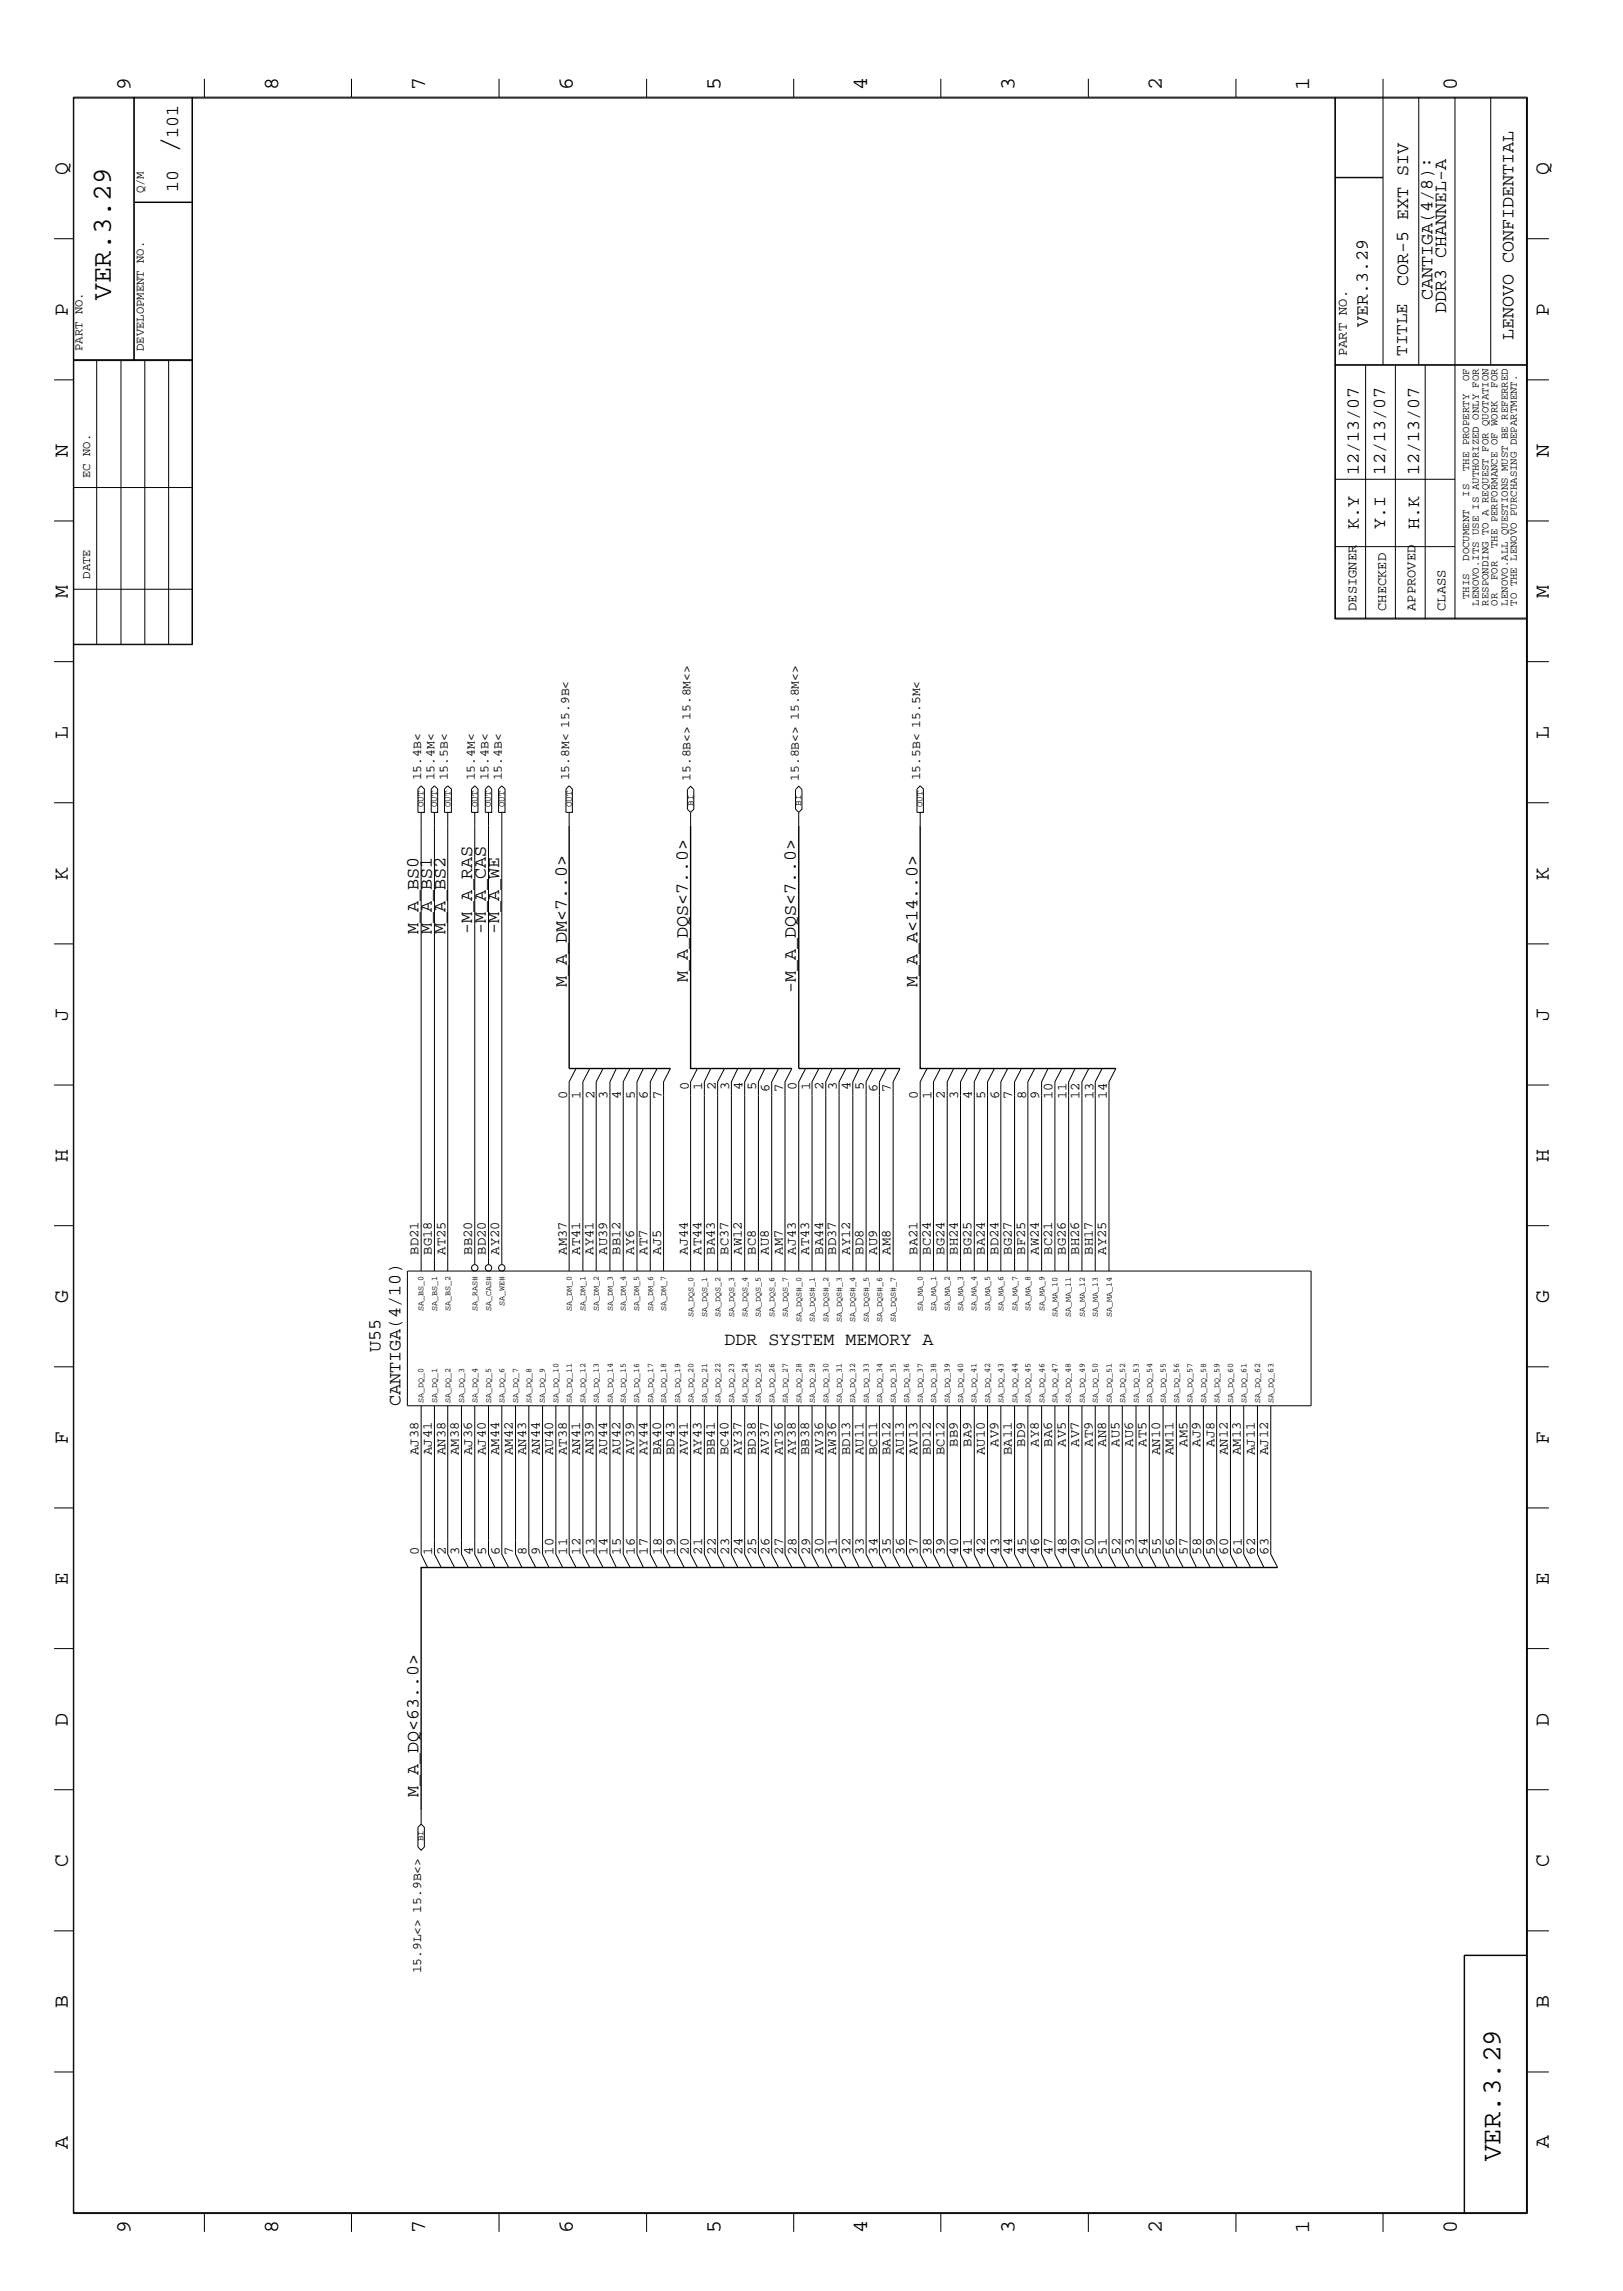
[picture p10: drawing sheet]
<svg xmlns="http://www.w3.org/2000/svg" width="300mm" height="423mm" viewBox="0 0 300 423" stroke-linecap="round" stroke-linejoin="round" font-family="sans-serif">
<defs><g id="words">
<text font-size="5.2" x="32.9" y="28.4" transform="rotate(-90 32.9 28.4)">/</text>
<g font-size="5.1">
<text x="20.5" y="55.4" transform="rotate(-90 20.5 55.4)">VER.3.29</text>
<text x="277.2" y="399.4" transform="rotate(-90 277.2 399.4)">VER.3.29</text>
</g>
<g font-size="4">
<text x="24.1" y="16.7" transform="rotate(-90 24.1 16.7)">9</text>
<text x="51.4" y="16.7" transform="rotate(-90 51.4 16.7)">8</text>
<text x="78.6" y="16.7" transform="rotate(-90 78.6 16.7)">7</text>
<text x="105.8" y="16.7" transform="rotate(-90 105.8 16.7)">6</text>
<text x="133.1" y="16.7" transform="rotate(-90 133.1 16.7)">5</text>
<text x="160.2" y="16.7" transform="rotate(-90 160.2 16.7)">4</text>
<text x="187.5" y="16.7" transform="rotate(-90 187.5 16.7)">3</text>
<text x="214.6" y="16.7" transform="rotate(-90 214.6 16.7)">2</text>
<text x="241.9" y="16.7" transform="rotate(-90 241.9 16.7)">1</text>
<text x="269.2" y="16.7" transform="rotate(-90 269.2 16.7)">0</text>
<text x="12.5" y="32.3" transform="rotate(-90 12.5 32.3)">Q</text>
<text x="286.2" y="32.3" transform="rotate(-90 286.2 32.3)">Q</text>
<text x="12.5" y="58.3" transform="rotate(-90 12.5 58.3)">P</text>
<text x="286.2" y="58.3" transform="rotate(-90 286.2 58.3)">P</text>
<text x="12.5" y="84.4" transform="rotate(-90 12.5 84.4)">N</text>
<text x="286.2" y="84.4" transform="rotate(-90 286.2 84.4)">N</text>
<text x="12.5" y="110.5" transform="rotate(-90 12.5 110.5)">M</text>
<text x="286.2" y="110.5" transform="rotate(-90 286.2 110.5)">M</text>
<text x="12.5" y="136.5" transform="rotate(-90 12.5 136.5)">L</text>
<text x="286.2" y="136.5" transform="rotate(-90 286.2 136.5)">L</text>
<text x="12.5" y="162.6" transform="rotate(-90 12.5 162.6)">K</text>
<text x="286.2" y="162.6" transform="rotate(-90 286.2 162.6)">K</text>
<text x="12.5" y="188.6" transform="rotate(-90 12.5 188.6)">J</text>
<text x="286.2" y="188.6" transform="rotate(-90 286.2 188.6)">J</text>
<text x="12.5" y="214.7" transform="rotate(-90 12.5 214.7)">H</text>
<text x="286.2" y="214.7" transform="rotate(-90 286.2 214.7)">H</text>
<text x="12.5" y="240.7" transform="rotate(-90 12.5 240.7)">G</text>
<text x="286.2" y="240.7" transform="rotate(-90 286.2 240.7)">G</text>
<text x="12.5" y="266.8" transform="rotate(-90 12.5 266.8)">F</text>
<text x="286.2" y="266.8" transform="rotate(-90 286.2 266.8)">F</text>
<text x="12.5" y="292.9" transform="rotate(-90 12.5 292.9)">E</text>
<text x="286.2" y="292.9" transform="rotate(-90 286.2 292.9)">E</text>
<text x="12.5" y="318.9" transform="rotate(-90 12.5 318.9)">D</text>
<text x="286.2" y="318.9" transform="rotate(-90 286.2 318.9)">D</text>
<text x="12.5" y="344.9" transform="rotate(-90 12.5 344.9)">C</text>
<text x="286.2" y="344.9" transform="rotate(-90 286.2 344.9)">C</text>
<text x="12.5" y="371" transform="rotate(-90 12.5 371)">B</text>
<text x="286.2" y="371" transform="rotate(-90 286.2 371)">B</text>
<text x="12.5" y="397" transform="rotate(-90 12.5 397)">A</text>
<text x="286.2" y="397" transform="rotate(-90 286.2 397)">A</text>
<text x="24.1" y="412.7" transform="rotate(-90 24.1 412.7)">9</text>
<text x="51.4" y="412.7" transform="rotate(-90 51.4 412.7)">8</text>
<text x="78.6" y="412.7" transform="rotate(-90 78.6 412.7)">7</text>
<text x="105.8" y="412.7" transform="rotate(-90 105.8 412.7)">6</text>
<text x="133.1" y="412.7" transform="rotate(-90 133.1 412.7)">5</text>
<text x="160.2" y="412.7" transform="rotate(-90 160.2 412.7)">4</text>
<text x="187.5" y="412.7" transform="rotate(-90 187.5 412.7)">3</text>
<text x="214.6" y="412.7" transform="rotate(-90 214.6 412.7)">2</text>
<text x="241.9" y="412.7" transform="rotate(-90 241.9 412.7)">1</text>
<text x="269.2" y="412.7" transform="rotate(-90 269.2 412.7)">0</text>
</g>
<g font-size="3.4">
<text x="32.9" y="25.5" transform="rotate(-90 32.9 25.5)">101</text>
<text x="32.9" y="35.5" transform="rotate(-90 32.9 35.5)">10</text>
<text x="260.2" y="52.9" transform="rotate(-90 260.2 52.9)">COR-5 EXT SIV</text>
<text x="264.7" y="55.4" transform="rotate(-90 264.7 55.4)">CANTIGA(4/8):</text>
<text x="267.2" y="57.9" transform="rotate(-90 267.2 57.9)">DDR3 CHANNEL-A</text>
<text x="252.7" y="60.4" transform="rotate(-90 252.7 60.4)">VER.3.29</text>
<text x="279.7" y="62.8" transform="rotate(-90 279.7 62.8)">LENOVO CONFIDENTIAL</text>
<text x="251" y="87.8" transform="rotate(-90 251 87.8)">12/13/07</text>
<text x="255.9" y="87.8" transform="rotate(-90 255.9 87.8)">12/13/07</text>
<text x="262.2" y="87.8" transform="rotate(-90 262.2 87.8)">12/13/07</text>
<text x="251" y="97.8" transform="rotate(-90 251 97.8)">K.Y</text>
<text x="255.9" y="97.8" transform="rotate(-90 255.9 97.8)">Y.I</text>
<text x="262.2" y="97.8" transform="rotate(-90 262.2 97.8)">H.K</text>
<text x="77.3" y="172.6" transform="rotate(-90 77.3 172.6)">M_A_BS0</text>
<text x="79.8" y="172.6" transform="rotate(-90 79.8 172.6)">M_A_BS1</text>
<text x="82.3" y="172.6" transform="rotate(-90 82.3 172.6)">M_A_BS2</text>
<text x="87.2" y="172.6" transform="rotate(-90 87.2 172.6)">-M_A_RAS</text>
<text x="89.7" y="172.6" transform="rotate(-90 89.7 172.6)">-M_A_CAS</text>
<text x="92.2" y="172.6" transform="rotate(-90 92.2 172.6)">-M_A_WE</text>
<text x="104.7" y="182.5" transform="rotate(-90 104.7 182.5)">M_A_DM&lt;7..0&gt;</text>
<text x="127.1" y="181.5" transform="rotate(-90 127.1 181.5)">M_A_DQS&lt;7..0&gt;</text>
<text x="147.1" y="183.6" transform="rotate(-90 147.1 183.6)">-M_A_DQS&lt;7..0&gt;</text>
<text x="169.5" y="182.5" transform="rotate(-90 169.5 182.5)">M_A_A&lt;14..0&gt;</text>
<text x="70.3" y="249.8" transform="rotate(-90 70.3 249.8)">U55</text>
<text x="133.9" y="248.6">DDR SYSTEM MEMORY A</text>
<text x="74" y="259.8" transform="rotate(-90 74 259.8)">CANTIGA(4/10)</text>
<text x="77.3" y="332.1" transform="rotate(-90 77.3 332.1)">M_A_DQ&lt;63..0&gt;</text>
</g>
<text font-size="3.2" x="260" y="65.8" transform="rotate(-90 260 65.8)">TITLE</text>
<g font-size="2.5">
<text x="248.8" y="65.8" transform="rotate(-90 248.8 65.8)">PART NO.</text>
<text x="250.6" y="112.9" transform="rotate(-90 250.6 112.9)">DESIGNER</text>
<text x="256.1" y="112.9" transform="rotate(-90 256.1 112.9)">CHECKED</text>
<text x="261.5" y="112.9" transform="rotate(-90 261.5 112.9)">APPROVED</text>
<text x="267" y="112.9" transform="rotate(-90 267 112.9)">CLASS</text>
<text x="104.8" y="203" transform="rotate(-90 104.8 203)">0</text>
<text x="107.3" y="203" transform="rotate(-90 107.3 203)">1</text>
<text x="109.8" y="203" transform="rotate(-90 109.8 203)">2</text>
<text x="112.3" y="203" transform="rotate(-90 112.3 203)">3</text>
<text x="114.7" y="203" transform="rotate(-90 114.7 203)">4</text>
<text x="117.3" y="203" transform="rotate(-90 117.3 203)">5</text>
<text x="119.7" y="203" transform="rotate(-90 119.7 203)">6</text>
<text x="122.3" y="203" transform="rotate(-90 122.3 203)">7</text>
<text x="127.3" y="201.3" transform="rotate(-90 127.3 201.3)">0</text>
<text x="129.7" y="201.3" transform="rotate(-90 129.7 201.3)">1</text>
<text x="132.2" y="201.3" transform="rotate(-90 132.2 201.3)">2</text>
<text x="134.7" y="201.3" transform="rotate(-90 134.7 201.3)">3</text>
<text x="137.2" y="201.3" transform="rotate(-90 137.2 201.3)">4</text>
<text x="139.7" y="201.3" transform="rotate(-90 139.7 201.3)">5</text>
<text x="142.2" y="201.8" transform="rotate(-90 142.2 201.8)">6</text>
<text x="144.7" y="201.8" transform="rotate(-90 144.7 201.8)">7</text>
<text x="147.2" y="201.3" transform="rotate(-90 147.2 201.3)">0</text>
<text x="149.7" y="201.3" transform="rotate(-90 149.7 201.3)">1</text>
<text x="152.1" y="201.3" transform="rotate(-90 152.1 201.3)">2</text>
<text x="154.6" y="201.3" transform="rotate(-90 154.6 201.3)">3</text>
<text x="157.1" y="201.3" transform="rotate(-90 157.1 201.3)">4</text>
<text x="159.6" y="201.3" transform="rotate(-90 159.6 201.3)">5</text>
<text x="162.1" y="201.8" transform="rotate(-90 162.1 201.8)">6</text>
<text x="164.6" y="201.8" transform="rotate(-90 164.6 201.8)">7</text>
<text x="169.6" y="203" transform="rotate(-90 169.6 203)">0</text>
<text x="172.1" y="203" transform="rotate(-90 172.1 203)">1</text>
<text x="174.6" y="203" transform="rotate(-90 174.6 203)">2</text>
<text x="177" y="203" transform="rotate(-90 177 203)">3</text>
<text x="179.6" y="203" transform="rotate(-90 179.6 203)">4</text>
<text x="182" y="203" transform="rotate(-90 182 203)">5</text>
<text x="184.6" y="203" transform="rotate(-90 184.6 203)">6</text>
<text x="187" y="203" transform="rotate(-90 187 203)">7</text>
<text x="189.6" y="203" transform="rotate(-90 189.6 203)">8</text>
<text x="192" y="203" transform="rotate(-90 192 203)">9</text>
<text x="194.5" y="203" transform="rotate(-90 194.5 203)">10</text>
<text x="197" y="203" transform="rotate(-90 197 203)">11</text>
<text x="199.5" y="203" transform="rotate(-90 199.5 203)">12</text>
<text x="202" y="203" transform="rotate(-90 202 203)">13</text>
<text x="204.5" y="203" transform="rotate(-90 204.5 203)">14</text>
<text x="77.3" y="231.8" transform="rotate(-90 77.3 231.8)">BD21</text>
<text x="79.8" y="231.8" transform="rotate(-90 79.8 231.8)">BG18</text>
<text x="82.3" y="231.8" transform="rotate(-90 82.3 231.8)">AT25</text>
<text x="87.2" y="231.8" transform="rotate(-90 87.2 231.8)">BB20</text>
<text x="89.7" y="231.8" transform="rotate(-90 89.7 231.8)">BD20</text>
<text x="92.2" y="231.8" transform="rotate(-90 92.2 231.8)">AY20</text>
<text x="104.7" y="231.8" transform="rotate(-90 104.7 231.8)">AM37</text>
<text x="107.2" y="231.8" transform="rotate(-90 107.2 231.8)">AT41</text>
<text x="109.6" y="231.8" transform="rotate(-90 109.6 231.8)">AY41</text>
<text x="112.2" y="231.8" transform="rotate(-90 112.2 231.8)">AU39</text>
<text x="114.6" y="231.8" transform="rotate(-90 114.6 231.8)">BB12</text>
<text x="117.2" y="231.8" transform="rotate(-90 117.2 231.8)">AY6</text>
<text x="119.6" y="231.8" transform="rotate(-90 119.6 231.8)">AT7</text>
<text x="122.2" y="231.8" transform="rotate(-90 122.2 231.8)">AJ5</text>
<text x="127.1" y="231.8" transform="rotate(-90 127.1 231.8)">AJ44</text>
<text x="129.6" y="231.8" transform="rotate(-90 129.6 231.8)">AT44</text>
<text x="132.1" y="231.8" transform="rotate(-90 132.1 231.8)">BA43</text>
<text x="134.6" y="231.8" transform="rotate(-90 134.6 231.8)">BC37</text>
<text x="137.1" y="231.8" transform="rotate(-90 137.1 231.8)">AW12</text>
<text x="139.6" y="231.8" transform="rotate(-90 139.6 231.8)">BC8</text>
<text x="142.1" y="231.8" transform="rotate(-90 142.1 231.8)">AU8</text>
<text x="144.6" y="231.8" transform="rotate(-90 144.6 231.8)">AM7</text>
<text x="147.1" y="231.8" transform="rotate(-90 147.1 231.8)">AJ43</text>
<text x="149.5" y="231.8" transform="rotate(-90 149.5 231.8)">AT43</text>
<text x="152.1" y="231.8" transform="rotate(-90 152.1 231.8)">BA44</text>
<text x="154.5" y="231.8" transform="rotate(-90 154.5 231.8)">BD37</text>
<text x="157.1" y="231.8" transform="rotate(-90 157.1 231.8)">AY12</text>
<text x="159.5" y="231.8" transform="rotate(-90 159.5 231.8)">BD8</text>
<text x="162.1" y="231.8" transform="rotate(-90 162.1 231.8)">AU9</text>
<text x="164.5" y="231.8" transform="rotate(-90 164.5 231.8)">AM8</text>
<text x="169.5" y="231.8" transform="rotate(-90 169.5 231.8)">BA21</text>
<text x="172" y="231.8" transform="rotate(-90 172 231.8)">BC24</text>
<text x="174.5" y="231.8" transform="rotate(-90 174.5 231.8)">BG24</text>
<text x="177" y="231.8" transform="rotate(-90 177 231.8)">BH24</text>
<text x="179.5" y="231.8" transform="rotate(-90 179.5 231.8)">BG25</text>
<text x="181.9" y="231.8" transform="rotate(-90 181.9 231.8)">BA24</text>
<text x="184.5" y="231.8" transform="rotate(-90 184.5 231.8)">BD24</text>
<text x="186.9" y="231.8" transform="rotate(-90 186.9 231.8)">BG27</text>
<text x="189.4" y="231.8" transform="rotate(-90 189.4 231.8)">BF25</text>
<text x="191.9" y="231.8" transform="rotate(-90 191.9 231.8)">AW24</text>
<text x="194.4" y="231.8" transform="rotate(-90 194.4 231.8)">BC21</text>
<text x="196.9" y="231.8" transform="rotate(-90 196.9 231.8)">BG26</text>
<text x="199.4" y="231.8" transform="rotate(-90 199.4 231.8)">BH26</text>
<text x="201.9" y="231.8" transform="rotate(-90 201.9 231.8)">BH17</text>
<text x="204.4" y="231.8" transform="rotate(-90 204.4 231.8)">AY25</text>
<text x="77.3" y="268.8" transform="rotate(-90 77.3 268.8)">AJ38</text>
<text x="79.8" y="268.8" transform="rotate(-90 79.8 268.8)">AJ41</text>
<text x="82.3" y="268.8" transform="rotate(-90 82.3 268.8)">AN38</text>
<text x="84.8" y="268.8" transform="rotate(-90 84.8 268.8)">AM38</text>
<text x="87.2" y="268.8" transform="rotate(-90 87.2 268.8)">AJ36</text>
<text x="89.7" y="268.8" transform="rotate(-90 89.7 268.8)">AJ40</text>
<text x="92.2" y="268.8" transform="rotate(-90 92.2 268.8)">AM44</text>
<text x="94.7" y="268.8" transform="rotate(-90 94.7 268.8)">AM42</text>
<text x="97.2" y="268.8" transform="rotate(-90 97.2 268.8)">AN43</text>
<text x="99.7" y="268.8" transform="rotate(-90 99.7 268.8)">AN44</text>
<text x="102.2" y="268.8" transform="rotate(-90 102.2 268.8)">AU40</text>
<text x="104.7" y="268.8" transform="rotate(-90 104.7 268.8)">AT38</text>
<text x="107.2" y="268.8" transform="rotate(-90 107.2 268.8)">AN41</text>
<text x="109.6" y="268.8" transform="rotate(-90 109.6 268.8)">AN39</text>
<text x="112.2" y="268.8" transform="rotate(-90 112.2 268.8)">AU44</text>
<text x="114.6" y="268.8" transform="rotate(-90 114.6 268.8)">AU42</text>
<text x="117.2" y="268.8" transform="rotate(-90 117.2 268.8)">AV39</text>
<text x="119.6" y="268.8" transform="rotate(-90 119.6 268.8)">AY44</text>
<text x="122.2" y="268.8" transform="rotate(-90 122.2 268.8)">BA40</text>
<text x="124.6" y="268.8" transform="rotate(-90 124.6 268.8)">BD43</text>
<text x="127.1" y="268.8" transform="rotate(-90 127.1 268.8)">AV41</text>
<text x="129.6" y="268.8" transform="rotate(-90 129.6 268.8)">AY43</text>
<text x="132.1" y="268.8" transform="rotate(-90 132.1 268.8)">BB41</text>
<text x="134.6" y="268.8" transform="rotate(-90 134.6 268.8)">BC40</text>
<text x="137.1" y="268.8" transform="rotate(-90 137.1 268.8)">AY37</text>
<text x="139.6" y="268.8" transform="rotate(-90 139.6 268.8)">BD38</text>
<text x="142.1" y="268.8" transform="rotate(-90 142.1 268.8)">AV37</text>
<text x="144.6" y="268.8" transform="rotate(-90 144.6 268.8)">AT36</text>
<text x="147.1" y="268.8" transform="rotate(-90 147.1 268.8)">AY38</text>
<text x="149.5" y="268.8" transform="rotate(-90 149.5 268.8)">BB38</text>
<text x="152.1" y="268.8" transform="rotate(-90 152.1 268.8)">AV36</text>
<text x="154.5" y="268.8" transform="rotate(-90 154.5 268.8)">AW36</text>
<text x="157.1" y="268.8" transform="rotate(-90 157.1 268.8)">BD13</text>
<text x="159.5" y="268.8" transform="rotate(-90 159.5 268.8)">AU11</text>
<text x="162.1" y="268.8" transform="rotate(-90 162.1 268.8)">BC11</text>
<text x="164.5" y="268.8" transform="rotate(-90 164.5 268.8)">BA12</text>
<text x="167" y="268.8" transform="rotate(-90 167 268.8)">AU13</text>
<text x="169.5" y="268.8" transform="rotate(-90 169.5 268.8)">AV13</text>
<text x="172" y="268.8" transform="rotate(-90 172 268.8)">BD12</text>
<text x="174.5" y="268.8" transform="rotate(-90 174.5 268.8)">BC12</text>
<text x="177" y="267.3" transform="rotate(-90 177 267.3)">BB9</text>
<text x="179.5" y="267.3" transform="rotate(-90 179.5 267.3)">BA9</text>
<text x="181.9" y="268.8" transform="rotate(-90 181.9 268.8)">AU10</text>
<text x="184.5" y="267.3" transform="rotate(-90 184.5 267.3)">AV9</text>
<text x="186.9" y="268.8" transform="rotate(-90 186.9 268.8)">BA11</text>
<text x="189.4" y="267.3" transform="rotate(-90 189.4 267.3)">BD9</text>
<text x="191.9" y="267.3" transform="rotate(-90 191.9 267.3)">AY8</text>
<text x="194.4" y="267.3" transform="rotate(-90 194.4 267.3)">BA6</text>
<text x="196.9" y="267.3" transform="rotate(-90 196.9 267.3)">AV5</text>
<text x="199.4" y="267.3" transform="rotate(-90 199.4 267.3)">AV7</text>
<text x="201.9" y="267.3" transform="rotate(-90 201.9 267.3)">AT9</text>
<text x="204.4" y="267.3" transform="rotate(-90 204.4 267.3)">AN8</text>
<text x="206.8" y="267.3" transform="rotate(-90 206.8 267.3)">AU5</text>
<text x="209.4" y="267.3" transform="rotate(-90 209.4 267.3)">AU6</text>
<text x="211.8" y="267.3" transform="rotate(-90 211.8 267.3)">AT5</text>
<text x="214.4" y="268.8" transform="rotate(-90 214.4 268.8)">AN10</text>
<text x="216.8" y="268.8" transform="rotate(-90 216.8 268.8)">AM11</text>
<text x="219.4" y="267.3" transform="rotate(-90 219.4 267.3)">AM5</text>
<text x="221.8" y="267.3" transform="rotate(-90 221.8 267.3)">AJ9</text>
<text x="224.4" y="267.3" transform="rotate(-90 224.4 267.3)">AJ8</text>
<text x="226.8" y="268.8" transform="rotate(-90 226.8 268.8)">AN12</text>
<text x="229.3" y="268.8" transform="rotate(-90 229.3 268.8)">AM13</text>
<text x="231.8" y="268.8" transform="rotate(-90 231.8 268.8)">AJ11</text>
<text x="234.3" y="268.8" transform="rotate(-90 234.3 268.8)">AJ12</text>
<text x="77.4" y="287.3" transform="rotate(-90 77.4 287.3)">0</text>
<text x="79.8" y="287.3" transform="rotate(-90 79.8 287.3)">1</text>
<text x="82.4" y="287.3" transform="rotate(-90 82.4 287.3)">2</text>
<text x="84.8" y="287.3" transform="rotate(-90 84.8 287.3)">3</text>
<text x="87.4" y="287.3" transform="rotate(-90 87.4 287.3)">4</text>
<text x="89.8" y="287.3" transform="rotate(-90 89.8 287.3)">5</text>
<text x="92.4" y="287.3" transform="rotate(-90 92.4 287.3)">6</text>
<text x="94.8" y="287.3" transform="rotate(-90 94.8 287.3)">7</text>
<text x="97.3" y="287.3" transform="rotate(-90 97.3 287.3)">8</text>
<text x="99.8" y="287.3" transform="rotate(-90 99.8 287.3)">9</text>
<text x="102.3" y="287.3" transform="rotate(-90 102.3 287.3)">10</text>
<text x="104.8" y="287.3" transform="rotate(-90 104.8 287.3)">11</text>
<text x="107.3" y="287.3" transform="rotate(-90 107.3 287.3)">12</text>
<text x="109.8" y="287.3" transform="rotate(-90 109.8 287.3)">13</text>
<text x="112.3" y="287.3" transform="rotate(-90 112.3 287.3)">14</text>
<text x="114.7" y="287.3" transform="rotate(-90 114.7 287.3)">15</text>
<text x="117.3" y="287.3" transform="rotate(-90 117.3 287.3)">16</text>
<text x="119.7" y="287.3" transform="rotate(-90 119.7 287.3)">17</text>
<text x="122.3" y="287.3" transform="rotate(-90 122.3 287.3)">18</text>
<text x="124.7" y="287.3" transform="rotate(-90 124.7 287.3)">19</text>
<text x="127.3" y="287.3" transform="rotate(-90 127.3 287.3)">20</text>
<text x="129.7" y="287.3" transform="rotate(-90 129.7 287.3)">21</text>
<text x="132.2" y="287.3" transform="rotate(-90 132.2 287.3)">22</text>
<text x="134.7" y="287.3" transform="rotate(-90 134.7 287.3)">23</text>
<text x="137.2" y="287.3" transform="rotate(-90 137.2 287.3)">24</text>
<text x="139.7" y="287.3" transform="rotate(-90 139.7 287.3)">25</text>
<text x="142.2" y="287.3" transform="rotate(-90 142.2 287.3)">26</text>
<text x="144.7" y="287.3" transform="rotate(-90 144.7 287.3)">27</text>
<text x="147.2" y="287.3" transform="rotate(-90 147.2 287.3)">28</text>
<text x="149.7" y="287.3" transform="rotate(-90 149.7 287.3)">29</text>
<text x="152.1" y="287.3" transform="rotate(-90 152.1 287.3)">30</text>
<text x="154.6" y="287.3" transform="rotate(-90 154.6 287.3)">31</text>
<text x="157.1" y="287.3" transform="rotate(-90 157.1 287.3)">32</text>
<text x="159.6" y="287.3" transform="rotate(-90 159.6 287.3)">33</text>
<text x="162.1" y="287.3" transform="rotate(-90 162.1 287.3)">34</text>
<text x="164.6" y="287.3" transform="rotate(-90 164.6 287.3)">35</text>
<text x="167.1" y="287.3" transform="rotate(-90 167.1 287.3)">36</text>
<text x="169.6" y="287.3" transform="rotate(-90 169.6 287.3)">37</text>
<text x="172.1" y="287.3" transform="rotate(-90 172.1 287.3)">38</text>
<text x="174.6" y="287.3" transform="rotate(-90 174.6 287.3)">39</text>
<text x="177" y="287.3" transform="rotate(-90 177 287.3)">40</text>
<text x="179.6" y="287.3" transform="rotate(-90 179.6 287.3)">41</text>
<text x="182" y="287.3" transform="rotate(-90 182 287.3)">42</text>
<text x="184.6" y="287.3" transform="rotate(-90 184.6 287.3)">43</text>
<text x="187" y="287.3" transform="rotate(-90 187 287.3)">44</text>
<text x="189.6" y="287.3" transform="rotate(-90 189.6 287.3)">45</text>
<text x="192" y="287.3" transform="rotate(-90 192 287.3)">46</text>
<text x="194.5" y="287.3" transform="rotate(-90 194.5 287.3)">47</text>
<text x="197" y="287.3" transform="rotate(-90 197 287.3)">48</text>
<text x="199.5" y="287.3" transform="rotate(-90 199.5 287.3)">49</text>
<text x="202" y="287.3" transform="rotate(-90 202 287.3)">50</text>
<text x="204.5" y="287.3" transform="rotate(-90 204.5 287.3)">51</text>
<text x="207" y="287.3" transform="rotate(-90 207 287.3)">52</text>
<text x="209.5" y="287.3" transform="rotate(-90 209.5 287.3)">53</text>
<text x="212" y="287.3" transform="rotate(-90 212 287.3)">54</text>
<text x="214.5" y="287.3" transform="rotate(-90 214.5 287.3)">55</text>
<text x="216.9" y="287.3" transform="rotate(-90 216.9 287.3)">56</text>
<text x="219.5" y="287.3" transform="rotate(-90 219.5 287.3)">57</text>
<text x="221.9" y="287.3" transform="rotate(-90 221.9 287.3)">58</text>
<text x="224.5" y="287.3" transform="rotate(-90 224.5 287.3)">59</text>
<text x="226.9" y="287.3" transform="rotate(-90 226.9 287.3)">60</text>
<text x="229.4" y="287.3" transform="rotate(-90 229.4 287.3)">61</text>
<text x="231.9" y="287.3" transform="rotate(-90 231.9 287.3)">62</text>
<text x="234.4" y="287.3" transform="rotate(-90 234.4 287.3)">63</text>
</g>
<g font-size="2.4">
<text x="77.8" y="144.2" transform="rotate(-90 77.8 144.2)">15.4B&lt;</text>
<text x="80.3" y="144.2" transform="rotate(-90 80.3 144.2)">15.4M&lt;</text>
<text x="82.7" y="144.2" transform="rotate(-90 82.7 144.2)">15.5B&lt;</text>
<text x="87.7" y="144.2" transform="rotate(-90 87.7 144.2)">15.4M&lt;</text>
<text x="90.3" y="144.2" transform="rotate(-90 90.3 144.2)">15.4B&lt;</text>
<text x="92.7" y="144.2" transform="rotate(-90 92.7 144.2)">15.4B&lt;</text>
<text x="105.2" y="144.2" transform="rotate(-90 105.2 144.2)">15.8M&lt; 15.9B&lt;</text>
<text x="127.6" y="144.3" transform="rotate(-90 127.6 144.3)">15.8B&lt;&gt; 15.8M&lt;&gt;</text>
<text x="147.6" y="144.3" transform="rotate(-90 147.6 144.3)">15.8B&lt;&gt; 15.8M&lt;&gt;</text>
<text x="170" y="144.2" transform="rotate(-90 170 144.2)">15.5B&lt; 15.5M&lt;</text>
<text x="77.8" y="364.7" transform="rotate(-90 77.8 364.7)">15.9L&lt;&gt; 15.9B&lt;&gt;</text>
</g>
<g font-size="2.3">
<text x="26.6" y="35.7" transform="rotate(-90 26.6 35.7)">Q/M</text>
<text x="15.2" y="64.9" transform="rotate(-90 15.2 64.9)">PART NO.</text>
<text x="26.6" y="64.9" transform="rotate(-90 26.6 64.9)">DEVELOPMENT NO.</text>
<text x="16.7" y="88.3" transform="rotate(-90 16.7 88.3)">EC NO.</text>
<text x="16.7" y="106.9" transform="rotate(-90 16.7 106.9)">DATE</text>
</g>
<g font-size="2">
<text x="271.4" y="70.4" transform="rotate(-90 271.4 70.4)">OF</text>
<text x="276.7" y="71.6" transform="rotate(-90 276.7 71.6)">FOR</text>
<text x="271.4" y="87" transform="rotate(-90 271.4 87)">THE PROPERTY</text>
<text x="271.4" y="91.8" transform="rotate(-90 271.4 91.8)">IS</text>
<text x="276.7" y="101.3" transform="rotate(-90 276.7 101.3)">THE PERFORMANCE OF WORK</text>
<text x="271.4" y="103.6" transform="rotate(-90 271.4 103.6)">DOCUMENT</text>
<text x="276.7" y="107.2" transform="rotate(-90 276.7 107.2)">FOR</text>
<text x="271.4" y="110.7" transform="rotate(-90 271.4 110.7)">THIS</text>
<text x="273.2" y="111.9" transform="rotate(-90 273.2 111.9)">LENOVO.ITS USE IS AUTHORIZED ONLY FOR</text>
<text x="275" y="111.9" transform="rotate(-90 275 111.9)">RESPONDING TO A REQUEST FOR QUOTATION</text>
<text x="276.7" y="111.9" transform="rotate(-90 276.7 111.9)">OR</text>
<text x="278.6" y="111.9" transform="rotate(-90 278.6 111.9)">LENOVO.ALL QUESTIONS MUST BE REFERRED</text>
<text x="280.2" y="111.9" transform="rotate(-90 280.2 111.9)">TO THE LENOVO PURCHASING DEPARTMENT.</text>
</g>
<g font-size="1.7">
<text x="78.2" y="149.2" transform="rotate(-90 78.2 149.2)">OUT</text>
<text x="80.7" y="149.2" transform="rotate(-90 80.7 149.2)">OUT</text>
<text x="83.2" y="149.2" transform="rotate(-90 83.2 149.2)">OUT</text>
<text x="88.2" y="149.2" transform="rotate(-90 88.2 149.2)">OUT</text>
<text x="90.7" y="149.2" transform="rotate(-90 90.7 149.2)">OUT</text>
<text x="93.2" y="149.2" transform="rotate(-90 93.2 149.2)">OUT</text>
<text x="105.7" y="149.2" transform="rotate(-90 105.7 149.2)">OUT</text>
<text x="128.1" y="148.9" transform="rotate(-90 128.1 148.9)">BI</text>
<text x="148" y="148.9" transform="rotate(-90 148 148.9)">BI</text>
<text x="170.4" y="149.2" transform="rotate(-90 170.4 149.2)">OUT</text>
<text x="78.2" y="340.2" transform="rotate(-90 78.2 340.2)">BI</text>
</g>
<g font-size="1.6">
<text x="78.2" y="242.3" transform="rotate(-90 78.2 242.3)">SA_BS_0</text>
<text x="80.8" y="242.3" transform="rotate(-90 80.8 242.3)">SA_BS_1</text>
<text x="83.2" y="242.3" transform="rotate(-90 83.2 242.3)">SA_BS_2</text>
<text x="88.2" y="242.3" transform="rotate(-90 88.2 242.3)">SA_RAS#</text>
<text x="90.8" y="242.3" transform="rotate(-90 90.8 242.3)">SA_CAS#</text>
<text x="93.2" y="241.3" transform="rotate(-90 93.2 241.3)">SA_WE#</text>
<text x="105.7" y="242.3" transform="rotate(-90 105.7 242.3)">SA_DM_0</text>
<text x="108.2" y="242.3" transform="rotate(-90 108.2 242.3)">SA_DM_1</text>
<text x="110.7" y="242.3" transform="rotate(-90 110.7 242.3)">SA_DM_2</text>
<text x="113.2" y="242.3" transform="rotate(-90 113.2 242.3)">SA_DM_3</text>
<text x="115.7" y="242.3" transform="rotate(-90 115.7 242.3)">SA_DM_4</text>
<text x="118.1" y="242.3" transform="rotate(-90 118.1 242.3)">SA_DM_5</text>
<text x="120.6" y="242.3" transform="rotate(-90 120.6 242.3)">SA_DM_6</text>
<text x="123.1" y="242.3" transform="rotate(-90 123.1 242.3)">SA_DM_7</text>
<text x="128.1" y="243.3" transform="rotate(-90 128.1 243.3)">SA_DQS_0</text>
<text x="130.6" y="243.3" transform="rotate(-90 130.6 243.3)">SA_DQS_1</text>
<text x="133.1" y="243.3" transform="rotate(-90 133.1 243.3)">SA_DQS_2</text>
<text x="135.6" y="243.3" transform="rotate(-90 135.6 243.3)">SA_DQS_3</text>
<text x="138.1" y="243.3" transform="rotate(-90 138.1 243.3)">SA_DQS_4</text>
<text x="140.5" y="243.3" transform="rotate(-90 140.5 243.3)">SA_DQS_5</text>
<text x="143.1" y="243.3" transform="rotate(-90 143.1 243.3)">SA_DQS_6</text>
<text x="145.5" y="243.3" transform="rotate(-90 145.5 243.3)">SA_DQS_7</text>
<text x="148.1" y="244.3" transform="rotate(-90 148.1 244.3)">SA_DQS#_0</text>
<text x="150.5" y="244.3" transform="rotate(-90 150.5 244.3)">SA_DQS#_1</text>
<text x="153.1" y="244.3" transform="rotate(-90 153.1 244.3)">SA_DQS#_2</text>
<text x="155.5" y="244.3" transform="rotate(-90 155.5 244.3)">SA_DQS#_3</text>
<text x="158" y="244.3" transform="rotate(-90 158 244.3)">SA_DQS#_4</text>
<text x="160.5" y="244.3" transform="rotate(-90 160.5 244.3)">SA_DQS#_5</text>
<text x="163" y="244.3" transform="rotate(-90 163 244.3)">SA_DQS#_6</text>
<text x="165.5" y="244.3" transform="rotate(-90 165.5 244.3)">SA_DQS#_7</text>
<text x="170.5" y="242.3" transform="rotate(-90 170.5 242.3)">SA_MA_0</text>
<text x="173" y="242.3" transform="rotate(-90 173 242.3)">SA_MA_1</text>
<text x="175.5" y="242.3" transform="rotate(-90 175.5 242.3)">SA_MA_2</text>
<text x="178" y="242.3" transform="rotate(-90 178 242.3)">SA_MA_3</text>
<text x="180.4" y="242.3" transform="rotate(-90 180.4 242.3)">SA_MA_4</text>
<text x="183" y="242.3" transform="rotate(-90 183 242.3)">SA_MA_5</text>
<text x="185.4" y="242.3" transform="rotate(-90 185.4 242.3)">SA_MA_6</text>
<text x="188" y="242.3" transform="rotate(-90 188 242.3)">SA_MA_7</text>
<text x="190.4" y="242.3" transform="rotate(-90 190.4 242.3)">SA_MA_8</text>
<text x="193" y="242.3" transform="rotate(-90 193 242.3)">SA_MA_9</text>
<text x="195.4" y="243.3" transform="rotate(-90 195.4 243.3)">SA_MA_10</text>
<text x="197.9" y="243.3" transform="rotate(-90 197.9 243.3)">SA_MA_11</text>
<text x="200.4" y="243.3" transform="rotate(-90 200.4 243.3)">SA_MA_12</text>
<text x="202.9" y="243.3" transform="rotate(-90 202.9 243.3)">SA_MA_13</text>
<text x="205.4" y="243.3" transform="rotate(-90 205.4 243.3)">SA_MA_14</text>
<text x="78.2" y="259.2" transform="rotate(-90 78.2 259.2)">SA_DQ_0</text>
<text x="80.8" y="259.2" transform="rotate(-90 80.8 259.2)">SA_DQ_1</text>
<text x="83.2" y="259.2" transform="rotate(-90 83.2 259.2)">SA_DQ_2</text>
<text x="85.8" y="259.2" transform="rotate(-90 85.8 259.2)">SA_DQ_3</text>
<text x="88.2" y="259.2" transform="rotate(-90 88.2 259.2)">SA_DQ_4</text>
<text x="90.8" y="259.2" transform="rotate(-90 90.8 259.2)">SA_DQ_5</text>
<text x="93.2" y="259.2" transform="rotate(-90 93.2 259.2)">SA_DQ_6</text>
<text x="95.8" y="259.2" transform="rotate(-90 95.8 259.2)">SA_DQ_7</text>
<text x="98.2" y="259.2" transform="rotate(-90 98.2 259.2)">SA_DQ_8</text>
<text x="100.7" y="259.2" transform="rotate(-90 100.7 259.2)">SA_DQ_9</text>
<text x="103.2" y="259.2" transform="rotate(-90 103.2 259.2)">SA_DQ_10</text>
<text x="105.7" y="259.2" transform="rotate(-90 105.7 259.2)">SA_DQ_11</text>
<text x="108.2" y="259.2" transform="rotate(-90 108.2 259.2)">SA_DQ_12</text>
<text x="110.7" y="259.2" transform="rotate(-90 110.7 259.2)">SA_DQ_13</text>
<text x="113.2" y="259.2" transform="rotate(-90 113.2 259.2)">SA_DQ_14</text>
<text x="115.7" y="259.2" transform="rotate(-90 115.7 259.2)">SA_DQ_15</text>
<text x="118.1" y="259.2" transform="rotate(-90 118.1 259.2)">SA_DQ_16</text>
<text x="120.6" y="259.2" transform="rotate(-90 120.6 259.2)">SA_DQ_17</text>
<text x="123.1" y="259.2" transform="rotate(-90 123.1 259.2)">SA_DQ_18</text>
<text x="125.6" y="259.2" transform="rotate(-90 125.6 259.2)">SA_DQ_19</text>
<text x="128.1" y="259.2" transform="rotate(-90 128.1 259.2)">SA_DQ_20</text>
<text x="130.6" y="259.2" transform="rotate(-90 130.6 259.2)">SA_DQ_21</text>
<text x="133.1" y="259.2" transform="rotate(-90 133.1 259.2)">SA_DQ_22</text>
<text x="135.6" y="259.2" transform="rotate(-90 135.6 259.2)">SA_DQ_23</text>
<text x="138.1" y="259.2" transform="rotate(-90 138.1 259.2)">SA_DQ_24</text>
<text x="140.5" y="259.2" transform="rotate(-90 140.5 259.2)">SA_DQ_25</text>
<text x="143.1" y="259.2" transform="rotate(-90 143.1 259.2)">SA_DQ_26</text>
<text x="145.5" y="259.2" transform="rotate(-90 145.5 259.2)">SA_DQ_27</text>
<text x="148.1" y="259.2" transform="rotate(-90 148.1 259.2)">SA_DQ_28</text>
<text x="150.5" y="259.2" transform="rotate(-90 150.5 259.2)">SA_DQ_29</text>
<text x="153.1" y="259.2" transform="rotate(-90 153.1 259.2)">SA_DQ_30</text>
<text x="155.5" y="259.2" transform="rotate(-90 155.5 259.2)">SA_DQ_31</text>
<text x="158" y="259.2" transform="rotate(-90 158 259.2)">SA_DQ_32</text>
<text x="160.5" y="259.2" transform="rotate(-90 160.5 259.2)">SA_DQ_33</text>
<text x="163" y="259.2" transform="rotate(-90 163 259.2)">SA_DQ_34</text>
<text x="165.5" y="259.2" transform="rotate(-90 165.5 259.2)">SA_DQ_35</text>
<text x="168" y="259.2" transform="rotate(-90 168 259.2)">SA_DQ_36</text>
<text x="170.5" y="259.2" transform="rotate(-90 170.5 259.2)">SA_DQ_37</text>
<text x="173" y="259.2" transform="rotate(-90 173 259.2)">SA_DQ_38</text>
<text x="175.5" y="259.2" transform="rotate(-90 175.5 259.2)">SA_DQ_39</text>
<text x="178" y="259.2" transform="rotate(-90 178 259.2)">SA_DQ_40</text>
<text x="180.4" y="259.2" transform="rotate(-90 180.4 259.2)">SA_DQ_41</text>
<text x="183" y="259.2" transform="rotate(-90 183 259.2)">SA_DQ_42</text>
<text x="185.4" y="259.2" transform="rotate(-90 185.4 259.2)">SA_DQ_43</text>
<text x="188" y="259.2" transform="rotate(-90 188 259.2)">SA_DQ_44</text>
<text x="190.4" y="259.2" transform="rotate(-90 190.4 259.2)">SA_DQ_45</text>
<text x="193" y="259.2" transform="rotate(-90 193 259.2)">SA_DQ_46</text>
<text x="195.4" y="259.2" transform="rotate(-90 195.4 259.2)">SA_DQ_47</text>
<text x="197.9" y="259.2" transform="rotate(-90 197.9 259.2)">SA_DQ_48</text>
<text x="200.4" y="259.2" transform="rotate(-90 200.4 259.2)">SA_DQ_49</text>
<text x="202.9" y="259.2" transform="rotate(-90 202.9 259.2)">SA_DQ_50</text>
<text x="205.4" y="259.2" transform="rotate(-90 205.4 259.2)">SA_DQ_51</text>
<text x="207.9" y="259.2" transform="rotate(-90 207.9 259.2)">SA_DQ_52</text>
<text x="210.4" y="259.2" transform="rotate(-90 210.4 259.2)">SA_DQ_53</text>
<text x="212.9" y="259.2" transform="rotate(-90 212.9 259.2)">SA_DQ_54</text>
<text x="215.4" y="259.2" transform="rotate(-90 215.4 259.2)">SA_DQ_55</text>
<text x="217.8" y="259.2" transform="rotate(-90 217.8 259.2)">SA_DQ_56</text>
<text x="220.3" y="259.2" transform="rotate(-90 220.3 259.2)">SA_DQ_57</text>
<text x="222.8" y="259.2" transform="rotate(-90 222.8 259.2)">SA_DQ_58</text>
<text x="225.3" y="259.2" transform="rotate(-90 225.3 259.2)">SA_DQ_59</text>
<text x="227.8" y="259.2" transform="rotate(-90 227.8 259.2)">SA_DQ_60</text>
<text x="230.3" y="259.2" transform="rotate(-90 230.3 259.2)">SA_DQ_61</text>
<text x="232.8" y="259.2" transform="rotate(-90 232.8 259.2)">SA_DQ_62</text>
<text x="235.3" y="259.2" transform="rotate(-90 235.3 259.2)">SA_DQ_63</text>
</g>
</g></defs>
<g fill="none" stroke="#000" stroke-width=".18">
<path d="M13.5 17.9h268.7v391.1h-268.7zM13.6 18.1h268.4v390.8h-268.4zM24.7 17.9v48.7M24.8 17.9v48.7M35.5 17.9v101.2M35.6 17.9v101.2h-22.1M37.8 14.6v3.3M64.9 14.6v3.3M92.2 14.6v3.3M119.5 14.6v3.3M146.6 14.6v3.3M173.8 14.6v3.3"/>
<path d="M201.1 14.6v3.3M228.3 14.6v3.3M246.6 17.9v96.5h35.4M246.7 17.9v96.5M255.5 14.6v52.9M262.1 17.9v49.6M268.8 17.9v96.5M275.4 17.9v49.6M24.8 37.4h10.8M24.8 37.3h10.8M246.6 32.9h8.9M246.6 32.8h8.9"/>
<path d="M10 44.1h3.5M282 44.1h4.2M10 70.2h3.5M13.5 66.6h22.1M13.5 66.5h22.1M17.9 66.6v52.5M22.4 66.6v52.5M26.8 66.6v52.5M31.2 66.6v52.4M246.6 67.5h35.4M246.6 67.4h35.4M252.3 67.5v46.9"/>
<path d="M257.8 67.5v46.9M263.3 67.5v46.9M282 70.2h4.2M10 96.3h3.5M13.5 90.1h22.1M246.6 88.6h22.2M282 96.3h4.2M13.5 119h22.1M13.5 108.9h22.1M246.6 114.2h35.4M246.6 101h22.2M10 122.3h3.5"/>
<path d="M282 122.3h4.2M10 148.3h3.5M77.2 145.8l.6-.6 .6 .6v4.3h-1.2zM77.8 150.1v84.8M79.7 145.8l.6-.6 .6 .6v4.3h-1.2zM80.3 150.1v84.8M82.1 145.8l.6-.6 .7 .6v4.3h-1.3zM82.7 150.1v84.8M87.7 145.2l.6 .6v4.3h-1.2v-4.3zM87.7 150.1v83.5M89.7 145.8l.6-.6 .5 .6v4.3h-1.1zM90.3 150.1v83.5"/>
<path d="M92.1 145.8l.6-.6 .6 .6v4.3h-1.2zM92.7 150.1v83.5M104.6 145.8l.6-.6 .5 .6v4.3h-1.1zM105.2 150.1v2.5M127.6 145.3l.6 .6v3.6l-.6 .6-.6-.6v-3.6zM127.6 150.1v2.5M147.6 145.3l.6 .6v3.6l-.6 .6-.6-.6v-3.6zM147.6 150.1v2.5M169.4 145.8l.6-.6 .6 .6v4.3h-1.2zM170 150.1v2.5M282 148.3h4.2M10 174.4h3.5"/>
<path d="M282 174.4h4.2M106.4 197.4l-1.2 2.5v35M109 197.4l-1.3 2.5v35M111.4 197.4l-1.2 2.5v35M113.9 197.4l-1.2 2.5v35M116.4 197.4l-1.3 2.5v35M118.9 197.4l-1.2 2.5v35M121.4 197.4l-1.3 2.5v35M123.9 197.4l-1.3 2.5v35M128.9 197.4l-1.3 2.5v35M131.3 197.4l-1.2 2.5v35M133.9 197.4l-1.3 2.5v35"/>
<path d="M136.3 197.4l-1.2 2.5v35M138.9 197.4l-1.3 2.5v35M141.3 197.4l-1.2 2.5v35M143.8 197.4l-1.2 2.5v35M146.3 197.4l-1.3 2.5v35M148.8 197.4l-1.2 2.5v35M151.3 197.4l-1.3 2.5v35M153.8 197.4l-1.2 2.5v35M156.3 197.4l-1.3 2.5v35M158.8 197.4l-1.2 2.5v35M161.3 197.4l-1.3 2.5v35M163.7 197.4l-1.2 2.5v35"/>
<path d="M166.3 197.4l-1.3 2.5v35M171.3 197.4l-1.3 2.5v35M173.7 197.4l-1.2 2.5v35M176.2 197.4l-1.2 2.5v35M178.7 197.4l-1.2 2.5v35M181.2 197.4l-1.2 2.5v35M183.7 197.4l-1.2 2.5v35M186.2 197.4l-1.3 2.5v35M188.7 197.4l-1.2 2.5v35M191.2 197.4l-1.3 2.5v35M193.6 197.4l-1.2 2.5v35M196.2 197.4l-1.3 2.5v35"/>
<path d="M198.6 197.4l-1.2 2.5v35M201.2 197.4l-1.3 2.5v35M203.6 197.4l-1.2 2.5v35M206.2 197.4l-1.3 2.5v35M10 200.5h3.5M282 200.5h4.2M10 226.5h3.5M75.3 234.9h166.9v24.9h-166.9zM282 226.5h4.2M10 252.6h3.5M77.8 259.8v27.4l1.2 2.4M80.3 259.8v27.4l1.2 2.4"/>
<path d="M82.7 259.8v27.4l1.3 2.4M85.3 259.8v27.4l1.2 2.4M87.7 259.8v27.4l1.3 2.4M90.3 259.8v27.4l1.1 2.4M92.7 259.8v27.4l1.3 2.4M95.3 259.8v27.4l1.1 2.4M97.7 259.8v27.4l1.3 2.4M100.2 259.8v27.4l1.2 2.4M102.7 259.8v27.4l1.3 2.4M105.2 259.8v27.4l1.2 2.4M107.7 259.8v27.4l1.3 2.4M110.2 259.8v27.4l1.2 2.4"/>
<path d="M112.7 259.8v27.4l1.2 2.4M115.1 259.8v27.4l1.3 2.4M117.7 259.8v27.4l1.2 2.4M120.1 259.8v27.4l1.3 2.4M122.6 259.8v27.4l1.3 2.4M125.1 259.8v27.4l1.3 2.4M127.6 259.8v27.4l1.3 2.4M130.1 259.8v27.4l1.2 2.4M132.6 259.8v27.4l1.3 2.4M135.1 259.8v27.4l1.2 2.4M137.6 259.8v27.4l1.3 2.4M140.1 259.8v27.4l1.2 2.4"/>
<path d="M142.6 259.8v27.4l1.2 2.4M145 259.8v27.4l1.3 2.4M147.6 259.8v27.4l1.2 2.4M150 259.8v27.4l1.3 2.4M152.6 259.8v27.4l1.2 2.4M155 259.8v27.4l1.3 2.4M157.6 259.8v27.4l1.2 2.4M160 259.8v27.4l1.3 2.4M162.5 259.8v27.4l1.2 2.4M165 259.8v27.4l1.3 2.4M167.5 259.8v27.4l1.2 2.4M170 259.8v27.4l1.3 2.4"/>
<path d="M172.5 259.8v27.4l1.2 2.4M175 259.8v27.4l1.2 2.4M177.5 259.8v27.4l1.2 2.4M180 259.8v27.4l1.2 2.4M182.5 259.8v27.4l1.2 2.4M184.9 259.8v27.4l1.3 2.4M187.5 259.8v27.4l1.2 2.4M189.9 259.8v27.4l1.3 2.4M192.4 259.8v27.4l1.2 2.4M194.9 259.8v27.4l1.3 2.4M197.4 259.8v27.4l1.2 2.4M199.9 259.8v27.4l1.3 2.4"/>
<path d="M202.4 259.8v27.4l1.2 2.4M204.9 259.8v27.4l1.3 2.4M207.3 259.8v27.4l1.3 2.4M209.9 259.8v27.4l1.3 2.4M212.3 259.8v27.4l1.3 2.4M214.9 259.8v27.4l1.2 2.4M217.3 259.8v27.4l1.3 2.4M219.9 259.8v27.4l1.2 2.4M222.3 259.8v27.4l1.3 2.4M224.8 259.8v27.4l1.3 2.4M227.3 259.8v27.4l1.3 2.4M229.8 259.8v27.4l1.3 2.4"/>
<path d="M232.3 259.8v27.4l1.2 2.4M234.8 259.8v27.4l1.3 2.4M282 252.6h4.2M10 278.6h3.5M282 278.6h4.2M10 304.6h3.5M282 304.6h4.2M10 330.7h3.5M77.2 337.7l.6-.6 .6 .6v3.6l-.6 .6-.6-.6zM77.8 334.5v2.6M282 330.7h4.2M10 356.8h3.5"/>
<path d="M282 356.8h4.2M270.5 361.4h11.5M270.6 361.3v47.7M282 361.3h-11.5v47.7M10 382.9h3.5M282 382.9h4.2M37.8 409v3.4M64.9 409v3.4M92.2 409v3.4M119.5 409v3.4M146.6 409v3.4M173.8 409v3.4"/>
<path d="M201.1 409v3.4M228.3 409v3.4M255.5 409v3.4"/>
<circle cx="87.7" cy="234.3" r=".59"/>
<circle cx="90.3" cy="234.3" r=".59"/>
<circle cx="92.7" cy="234.3" r=".59"/>
</g>
<path d="M105.2 152.6v44.8h18.7M127.6 152.6v44.8h18.7M147.6 152.6v44.8h18.7M170 152.6v44.8h36.2M236.1 289.6h-158.3v44.9" fill="none" stroke="#000" stroke-width=".25"/>
<use href="#words"/>
</svg>
